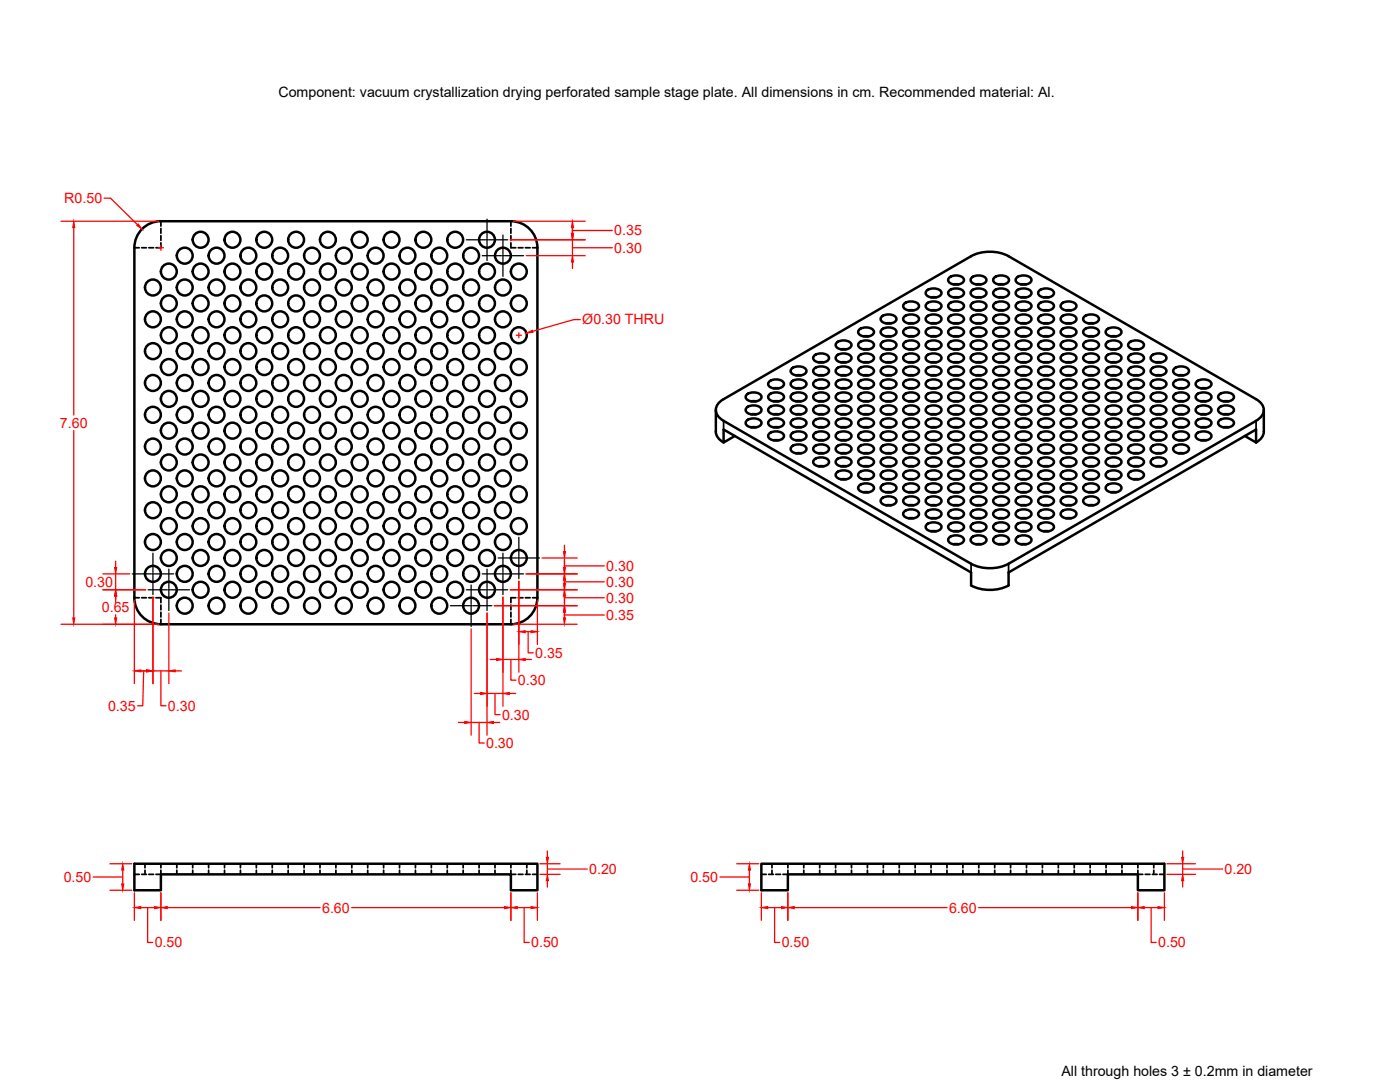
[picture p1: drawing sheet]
<svg xmlns="http://www.w3.org/2000/svg" width="279mm" height="216mm" viewBox="0 0 279 216" stroke-linecap="round" stroke-linejoin="round" font-family="sans-serif">
<defs><g id="words">
<g font-size="2.8">
<text x="55.6" y="19.3">Component: vacuum crystallization drying perforated sample stage plate. All dimensions in cm. Recommended material: Al.</text>
<text x="211.8" y="214.8">All through holes 3 ± 0.2mm in diameter</text>
</g>
<g font-size="2.8" fill="#f00">
<text x="12.8" y="40.5">R0.50</text>
<text x="122.6" y="47">0.35</text>
<text x="122.6" y="50.4">0.30</text>
<text x="116.2" y="64.7">Ø0.30 THRU</text>
<text x="12" y="85.4">7.60</text>
<text x="121" y="113.9">0.30</text>
<text x="17" y="117.1">0.30</text>
<text x="121" y="117.1">0.30</text>
<text x="20.3" y="122.1">0.65</text>
<text x="121" y="120.3">0.30</text>
<text x="121" y="123.7">0.35</text>
<text x="106.8" y="131.3">0.35</text>
<text x="103.4" y="136.7">0.30</text>
<text x="21.6" y="141.8">0.35</text>
<text x="33.5" y="141.8">0.30</text>
<text x="100.2" y="143.6">0.30</text>
<text x="97" y="149.3">0.30</text>
<text x="12.7" y="176">0.50</text>
<text x="117.6" y="174.4">0.20</text>
<text x="137.8" y="176">0.50</text>
<text x="244.4" y="174.4">0.20</text>
<text x="64.3" y="182.1">6.60</text>
<text x="189.4" y="182.1">6.60</text>
<text x="30.9" y="189.1">0.50</text>
<text x="106" y="189.1">0.50</text>
<text x="156" y="189.1">0.50</text>
<text x="231.1" y="189.1">0.50</text>
</g>
</g></defs>
<!-- layer: MD_Visible -->
<g fill="none" stroke="#000" stroke-width=".5">
<path d="M32.1 44.1a5.3 5.3 0 0 0-5.3 5.3v69.9M32.1 44.1h69.9M102 44.1a5.3 5.3 0 0 1 5.3 5.3v69.9M184.9 58.1a2.08 2.08 0 0 1 3 .2 1.37 1.37 0 0 1-1.8 1.1 1.22 1.22 0 0 1-1.4-1.1zM185.8 59.3h1M189.4 55.5a2.08 2.08 0 0 1 3 .2 1.37 1.37 0 0 1-1.8 1.1 1.22 1.22 0 0 1-1.4-1.1zM189.4 58.1a2.08 2.08 0 0 1 3 .2 1.37 1.37 0 0 1-1.8 1.1 1.22 1.22 0 0 1-1.4-1.1zM190.3 56.7h1M190.3 59.3h1M193.9 55.5a2.08 2.08 0 0 1 3 .2 1.37 1.37 0 0 1-1.9 1.1 1.22 1.22 0 0 1-1.3-1.1zM193.9 58.1a2.08 2.08 0 0 1 3 .2 1.37 1.37 0 0 1-1.9 1.1 1.22 1.22 0 0 1-1.3-1.1zM194.8 56.7h1"/>
<path d="M194.8 59.3h1M198.4 55.5a2.08 2.08 0 0 1 3 .2 1.37 1.37 0 0 1-1.9 1.1 1.22 1.22 0 0 1-1.3-1.1zM198.4 58.1a2.08 2.08 0 0 1 3 .2 1.37 1.37 0 0 1-1.9 1.1 1.22 1.22 0 0 1-1.3-1.1zM199.3 56.7h1M199.3 59.3h1M202.8 55.5a2.08 2.08 0 0 1 3 .2 1.37 1.37 0 0 1-1.8 1.1 1.22 1.22 0 0 1-1.3-1.1zM202.8 58.1a2.08 2.08 0 0 1 3 .2 1.37 1.37 0 0 1-1.8 1.1 1.22 1.22 0 0 1-1.3-1.1zM203.7 56.7h1.1M203.7 59.3h1.1M207.3 58.1a2.08 2.08 0 0 1 3 .2 1.37 1.37 0 0 1-1.8 1.1 1.22 1.22 0 0 1-1.3-1.1zM208.2 59.3h1.1M149 78.8a2.08 2.08 0 0 1 3 .3 1.37 1.37 0 0 1-1.8 1 1.22 1.22 0 0 1-1.4-1z"/>
<path d="M153.5 78.8a2.08 2.08 0 0 1 3 .3 1.37 1.37 0 0 1-1.9 1 1.22 1.22 0 0 1-1.3-1zM153.5 76.2a2.08 2.08 0 0 1 3 .3 1.37 1.37 0 0 1-1.9 1 1.22 1.22 0 0 1-1.3-1zM154.4 77.5h1M157.9 78.8a2.08 2.08 0 0 1 3 .3 1.37 1.37 0 0 1-1.8 1 1.22 1.22 0 0 1-1.3-1zM157.9 73.6a2.08 2.08 0 0 1 3 .3 1.37 1.37 0 0 1-1.8 1 1.22 1.22 0 0 1-1.3-1zM157.9 76.2a2.08 2.08 0 0 1 3 .3 1.37 1.37 0 0 1-1.8 1 1.22 1.22 0 0 1-1.3-1zM158.8 74.9h1.1M158.8 77.5h1.1M162.4 71a2.08 2.08 0 0 1 3 .3 1.37 1.37 0 0 1-1.8 1 1.22 1.22 0 0 1-1.3-1zM162.4 78.8a2.08 2.08 0 0 1 3 .3 1.37 1.37 0 0 1-1.8 1 1.22 1.22 0 0 1-1.3-1zM162.4 73.6a2.08 2.08 0 0 1 3 .3 1.37 1.37 0 0 1-1.8 1 1.22 1.22 0 0 1-1.3-1zM162.4 76.2a2.08 2.08 0 0 1 3 .3 1.37 1.37 0 0 1-1.8 1 1.22 1.22 0 0 1-1.3-1z"/>
<path d="M163.3 72.3h1.1M163.3 74.9h1.1M163.3 77.5h1.1M166.9 68.4a2.08 2.08 0 0 1 3 .3 1.37 1.37 0 0 1-1.8 1 1.22 1.22 0 0 1-1.3-1zM166.9 73.6a2.08 2.08 0 0 1 3 .3 1.37 1.37 0 0 1-1.8 1 1.22 1.22 0 0 1-1.3-1zM166.9 71a2.08 2.08 0 0 1 3 .3 1.37 1.37 0 0 1-1.8 1 1.22 1.22 0 0 1-1.3-1zM166.9 76.2a2.08 2.08 0 0 1 3 .3 1.37 1.37 0 0 1-1.8 1 1.22 1.22 0 0 1-1.3-1zM166.9 78.8a2.08 2.08 0 0 1 3 .3 1.37 1.37 0 0 1-1.8 1 1.22 1.22 0 0 1-1.3-1zM167.8 69.7h1.1M167.8 74.9h1.1M167.8 72.3h1.1M167.8 77.5h1.1"/>
<path d="M171.4 68.4a2.08 2.08 0 0 1 3 .3 1.37 1.37 0 0 1-1.8 1 1.22 1.22 0 0 1-1.3-1zM171.4 76.2a2.08 2.08 0 0 1 3 .3 1.37 1.37 0 0 1-1.8 1 1.22 1.22 0 0 1-1.3-1zM171.4 71a2.08 2.08 0 0 1 3 .3 1.37 1.37 0 0 1-1.8 1 1.22 1.22 0 0 1-1.3-1zM171.4 73.6a2.08 2.08 0 0 1 3 .3 1.37 1.37 0 0 1-1.8 1 1.22 1.22 0 0 1-1.3-1zM171.4 78.8a2.08 2.08 0 0 1 3 .3 1.37 1.37 0 0 1-1.8 1 1.22 1.22 0 0 1-1.3-1zM171.4 65.8a2.08 2.08 0 0 1 3 .3 1.37 1.37 0 0 1-1.8 1.1 1.22 1.22 0 0 1-1.3-1.1zM172.3 69.7h1.1M172.3 77.5h1.1M172.3 72.3h1.1M172.3 74.9h1.1M172.3 67.1h1.1M175.9 63.2a2.08 2.08 0 0 1 3 .3 1.37 1.37 0 0 1-1.8 1.1 1.22 1.22 0 0 1-1.3-1.1z"/>
<path d="M175.9 68.4a2.08 2.08 0 0 1 3 .3 1.37 1.37 0 0 1-1.8 1 1.22 1.22 0 0 1-1.3-1zM175.9 73.6a2.08 2.08 0 0 1 3 .3 1.37 1.37 0 0 1-1.8 1 1.22 1.22 0 0 1-1.3-1zM175.9 78.8a2.08 2.08 0 0 1 3 .3 1.37 1.37 0 0 1-1.8 1 1.22 1.22 0 0 1-1.3-1zM175.9 71a2.08 2.08 0 0 1 3 .3 1.37 1.37 0 0 1-1.8 1 1.22 1.22 0 0 1-1.3-1zM175.9 76.2a2.08 2.08 0 0 1 3 .3 1.37 1.37 0 0 1-1.8 1 1.22 1.22 0 0 1-1.3-1zM175.9 65.8a2.08 2.08 0 0 1 3 .3 1.37 1.37 0 0 1-1.8 1.1 1.22 1.22 0 0 1-1.3-1.1zM176.8 64.5h1.1M176.8 69.7h1.1M176.8 74.9h1.1M176.8 72.3h1.1M176.8 77.5h1.1M176.8 67.1h1.1"/>
<path d="M180.4 68.4a2.08 2.08 0 0 1 3 .3 1.37 1.37 0 0 1-1.8 1 1.22 1.22 0 0 1-1.3-1zM180.4 60.7a2.08 2.08 0 0 1 3 .2 1.37 1.37 0 0 1-1.8 1.1 1.22 1.22 0 0 1-1.3-1.1zM180.4 73.6a2.08 2.08 0 0 1 3 .3 1.37 1.37 0 0 1-1.8 1 1.22 1.22 0 0 1-1.3-1zM180.4 78.8a2.08 2.08 0 0 1 3 .3 1.37 1.37 0 0 1-1.8 1 1.22 1.22 0 0 1-1.3-1zM180.4 71a2.08 2.08 0 0 1 3 .3 1.37 1.37 0 0 1-1.8 1 1.22 1.22 0 0 1-1.3-1zM180.4 76.2a2.08 2.08 0 0 1 3 .3 1.37 1.37 0 0 1-1.8 1 1.22 1.22 0 0 1-1.3-1zM180.4 65.8a2.08 2.08 0 0 1 3 .3 1.37 1.37 0 0 1-1.8 1.1 1.22 1.22 0 0 1-1.3-1.1zM180.4 63.2a2.08 2.08 0 0 1 3 .3 1.37 1.37 0 0 1-1.8 1.1 1.22 1.22 0 0 1-1.3-1.1zM181.3 69.7h1.1M181.3 61.9h1.1M181.3 74.9h1.1M181.3 72.3h1.1"/>
<path d="M181.3 77.5h1.1M181.3 67.1h1.1M181.3 64.5h1.1M184.9 63.2a2.08 2.08 0 0 1 3 .3 1.37 1.37 0 0 1-1.8 1.1 1.22 1.22 0 0 1-1.4-1.1zM184.9 65.8a2.08 2.08 0 0 1 3 .3 1.37 1.37 0 0 1-1.8 1.1 1.22 1.22 0 0 1-1.4-1.1zM184.9 76.2a2.08 2.08 0 0 1 3 .3 1.37 1.37 0 0 1-1.8 1 1.22 1.22 0 0 1-1.4-1zM184.9 78.8a2.08 2.08 0 0 1 3 .3 1.37 1.37 0 0 1-1.8 1 1.22 1.22 0 0 1-1.4-1zM184.9 71a2.08 2.08 0 0 1 3 .3 1.37 1.37 0 0 1-1.8 1 1.22 1.22 0 0 1-1.4-1zM184.9 73.6a2.08 2.08 0 0 1 3 .3 1.37 1.37 0 0 1-1.8 1 1.22 1.22 0 0 1-1.4-1zM184.9 68.4a2.08 2.08 0 0 1 3 .3 1.37 1.37 0 0 1-1.8 1 1.22 1.22 0 0 1-1.4-1zM184.9 60.7a2.08 2.08 0 0 1 3 .2 1.37 1.37 0 0 1-1.8 1.1 1.22 1.22 0 0 1-1.4-1.1zM185.8 64.5h1"/>
<path d="M185.8 67.1h1M185.8 77.5h1M185.8 72.3h1M185.8 74.9h1M185.8 69.7h1M185.8 61.9h1M189.4 65.8a2.08 2.08 0 0 1 3 .3 1.37 1.37 0 0 1-1.8 1.1 1.22 1.22 0 0 1-1.4-1.1zM189.4 71a2.08 2.08 0 0 1 3 .3 1.37 1.37 0 0 1-1.8 1 1.22 1.22 0 0 1-1.4-1zM189.4 73.6a2.08 2.08 0 0 1 3 .3 1.37 1.37 0 0 1-1.8 1 1.22 1.22 0 0 1-1.4-1zM189.4 76.2a2.08 2.08 0 0 1 3 .3 1.37 1.37 0 0 1-1.8 1 1.22 1.22 0 0 1-1.4-1zM189.4 78.8a2.08 2.08 0 0 1 3 .3 1.37 1.37 0 0 1-1.8 1 1.22 1.22 0 0 1-1.4-1zM189.4 68.4a2.08 2.08 0 0 1 3 .3 1.37 1.37 0 0 1-1.8 1 1.22 1.22 0 0 1-1.4-1z"/>
<path d="M189.4 60.7a2.08 2.08 0 0 1 3 .2 1.37 1.37 0 0 1-1.8 1.1 1.22 1.22 0 0 1-1.4-1.1zM189.4 63.2a2.08 2.08 0 0 1 3 .3 1.37 1.37 0 0 1-1.8 1.1 1.22 1.22 0 0 1-1.4-1.1zM190.3 67.1h1M190.3 72.3h1M190.3 74.9h1M190.3 77.5h1M190.3 69.7h1M190.3 61.9h1M190.3 64.5h1M193.9 68.4a2.08 2.08 0 0 1 3 .3 1.37 1.37 0 0 1-1.9 1 1.22 1.22 0 0 1-1.3-1zM193.9 65.8a2.08 2.08 0 0 1 3 .3 1.37 1.37 0 0 1-1.9 1.1 1.22 1.22 0 0 1-1.3-1.1zM193.9 73.6a2.08 2.08 0 0 1 3 .3 1.37 1.37 0 0 1-1.9 1 1.22 1.22 0 0 1-1.3-1z"/>
<path d="M193.9 78.8a2.08 2.08 0 0 1 3 .3 1.37 1.37 0 0 1-1.9 1 1.22 1.22 0 0 1-1.3-1zM193.9 76.2a2.08 2.08 0 0 1 3 .3 1.37 1.37 0 0 1-1.9 1 1.22 1.22 0 0 1-1.3-1zM193.9 71a2.08 2.08 0 0 1 3 .3 1.37 1.37 0 0 1-1.9 1 1.22 1.22 0 0 1-1.3-1zM193.9 60.7a2.08 2.08 0 0 1 3 .2 1.37 1.37 0 0 1-1.9 1.1 1.22 1.22 0 0 1-1.3-1.1zM193.9 63.2a2.08 2.08 0 0 1 3 .3 1.37 1.37 0 0 1-1.9 1.1 1.22 1.22 0 0 1-1.3-1.1zM194.8 69.7h1M194.8 67.1h1M194.8 74.9h1M194.8 77.5h1M194.8 72.3h1M194.8 61.9h1M194.8 64.5h1"/>
<path d="M198.4 63.2a2.08 2.08 0 0 1 3 .3 1.37 1.37 0 0 1-1.9 1.1 1.22 1.22 0 0 1-1.3-1.1zM198.4 73.6a2.08 2.08 0 0 1 3 .3 1.37 1.37 0 0 1-1.9 1 1.22 1.22 0 0 1-1.3-1zM198.4 71a2.08 2.08 0 0 1 3 .3 1.37 1.37 0 0 1-1.9 1 1.22 1.22 0 0 1-1.3-1zM198.4 78.8a2.08 2.08 0 0 1 3 .3 1.37 1.37 0 0 1-1.9 1 1.22 1.22 0 0 1-1.3-1zM198.4 76.2a2.08 2.08 0 0 1 3 .3 1.37 1.37 0 0 1-1.9 1 1.22 1.22 0 0 1-1.3-1zM198.4 68.4a2.08 2.08 0 0 1 3 .3 1.37 1.37 0 0 1-1.9 1 1.22 1.22 0 0 1-1.3-1zM198.4 60.7a2.08 2.08 0 0 1 3 .2 1.37 1.37 0 0 1-1.9 1.1 1.22 1.22 0 0 1-1.3-1.1zM198.4 65.8a2.08 2.08 0 0 1 3 .3 1.37 1.37 0 0 1-1.9 1.1 1.22 1.22 0 0 1-1.3-1.1zM199.3 64.5h1M199.3 74.9h1M199.3 72.3h1M199.3 77.5h1"/>
<path d="M199.3 69.7h1M199.3 61.9h1M199.3 67.1h1M202.8 68.4a2.08 2.08 0 0 1 3 .3 1.37 1.37 0 0 1-1.8 1 1.22 1.22 0 0 1-1.3-1zM202.8 65.8a2.08 2.08 0 0 1 3 .3 1.37 1.37 0 0 1-1.8 1.1 1.22 1.22 0 0 1-1.3-1.1zM202.8 76.2a2.08 2.08 0 0 1 3 .3 1.37 1.37 0 0 1-1.8 1 1.22 1.22 0 0 1-1.3-1zM202.8 71a2.08 2.08 0 0 1 3 .3 1.37 1.37 0 0 1-1.8 1 1.22 1.22 0 0 1-1.3-1zM202.8 78.8a2.08 2.08 0 0 1 3 .3 1.37 1.37 0 0 1-1.8 1 1.22 1.22 0 0 1-1.3-1zM202.8 73.6a2.08 2.08 0 0 1 3 .3 1.37 1.37 0 0 1-1.8 1 1.22 1.22 0 0 1-1.3-1zM202.8 60.7a2.08 2.08 0 0 1 3 .2 1.37 1.37 0 0 1-1.8 1.1 1.22 1.22 0 0 1-1.3-1.1zM202.8 63.2a2.08 2.08 0 0 1 3 .3 1.37 1.37 0 0 1-1.8 1.1 1.22 1.22 0 0 1-1.3-1.1zM203.7 69.7h1.1"/>
<path d="M203.7 67.1h1.1M203.7 77.5h1.1M203.7 72.3h1.1M203.7 74.9h1.1M203.7 61.9h1.1M203.7 64.5h1.1M207.3 60.7a2.08 2.08 0 0 1 3 .2 1.37 1.37 0 0 1-1.8 1.1 1.22 1.22 0 0 1-1.3-1.1zM207.3 68.4a2.08 2.08 0 0 1 3 .3 1.37 1.37 0 0 1-1.8 1 1.22 1.22 0 0 1-1.3-1zM207.3 73.6a2.08 2.08 0 0 1 3 .3 1.37 1.37 0 0 1-1.8 1 1.22 1.22 0 0 1-1.3-1zM207.3 71a2.08 2.08 0 0 1 3 .3 1.37 1.37 0 0 1-1.8 1 1.22 1.22 0 0 1-1.3-1zM207.3 76.2a2.08 2.08 0 0 1 3 .3 1.37 1.37 0 0 1-1.8 1 1.22 1.22 0 0 1-1.3-1zM207.3 78.8a2.08 2.08 0 0 1 3 .3 1.37 1.37 0 0 1-1.8 1 1.22 1.22 0 0 1-1.3-1z"/>
<path d="M207.3 63.2a2.08 2.08 0 0 1 3 .3 1.37 1.37 0 0 1-1.8 1.1 1.22 1.22 0 0 1-1.3-1.1zM207.3 65.8a2.08 2.08 0 0 1 3 .3 1.37 1.37 0 0 1-1.8 1.1 1.22 1.22 0 0 1-1.3-1.1zM208.2 61.9h1.1M208.2 69.7h1.1M208.2 74.9h1.1M208.2 72.3h1.1M208.2 77.5h1.1M208.2 64.5h1.1M208.2 67.1h1.1M211.8 63.2a2.08 2.08 0 0 1 3 .3 1.37 1.37 0 0 1-1.8 1.1 1.22 1.22 0 0 1-1.3-1.1zM211.8 71a2.08 2.08 0 0 1 3 .3 1.37 1.37 0 0 1-1.8 1 1.22 1.22 0 0 1-1.3-1zM211.8 73.6a2.08 2.08 0 0 1 3 .3 1.37 1.37 0 0 1-1.8 1 1.22 1.22 0 0 1-1.3-1z"/>
<path d="M211.8 78.8a2.08 2.08 0 0 1 3 .3 1.37 1.37 0 0 1-1.8 1 1.22 1.22 0 0 1-1.3-1zM211.8 76.2a2.08 2.08 0 0 1 3 .3 1.37 1.37 0 0 1-1.8 1 1.22 1.22 0 0 1-1.3-1zM211.8 68.4a2.08 2.08 0 0 1 3 .3 1.37 1.37 0 0 1-1.8 1 1.22 1.22 0 0 1-1.3-1zM211.8 60.7a2.08 2.08 0 0 1 3 .2 1.37 1.37 0 0 1-1.8 1.1 1.22 1.22 0 0 1-1.3-1.1zM211.8 65.8a2.08 2.08 0 0 1 3 .3 1.37 1.37 0 0 1-1.8 1.1 1.22 1.22 0 0 1-1.3-1.1zM212.7 64.5h1.1M212.7 72.3h1.1M212.7 74.9h1.1M212.7 77.5h1.1M212.7 69.7h1.1M212.7 61.9h1.1M212.7 67.1h1.1"/>
<path d="M216.3 63.2a2.08 2.08 0 0 1 3 .3 1.37 1.37 0 0 1-1.8 1.1 1.22 1.22 0 0 1-1.3-1.1zM216.3 65.8a2.08 2.08 0 0 1 3 .3 1.37 1.37 0 0 1-1.8 1.1 1.22 1.22 0 0 1-1.3-1.1zM216.3 68.4a2.08 2.08 0 0 1 3 .3 1.37 1.37 0 0 1-1.8 1 1.22 1.22 0 0 1-1.3-1zM216.3 73.6a2.08 2.08 0 0 1 3 .3 1.37 1.37 0 0 1-1.8 1 1.22 1.22 0 0 1-1.3-1zM216.3 78.8a2.08 2.08 0 0 1 3 .3 1.37 1.37 0 0 1-1.8 1 1.22 1.22 0 0 1-1.3-1zM216.3 71a2.08 2.08 0 0 1 3 .3 1.37 1.37 0 0 1-1.8 1 1.22 1.22 0 0 1-1.3-1zM216.3 76.2a2.08 2.08 0 0 1 3 .3 1.37 1.37 0 0 1-1.8 1 1.22 1.22 0 0 1-1.3-1zM217.2 64.5h1.1M217.2 67.1h1.1M217.2 69.7h1.1M217.2 74.9h1.1M217.2 72.3h1.1"/>
<path d="M217.2 77.5h1.1M220.8 76.2a2.08 2.08 0 0 1 3 .3 1.37 1.37 0 0 1-1.8 1 1.22 1.22 0 0 1-1.3-1zM220.8 73.6a2.08 2.08 0 0 1 3 .3 1.37 1.37 0 0 1-1.8 1 1.22 1.22 0 0 1-1.3-1zM220.8 71a2.08 2.08 0 0 1 3 .3 1.37 1.37 0 0 1-1.8 1 1.22 1.22 0 0 1-1.3-1zM220.8 78.8a2.08 2.08 0 0 1 3 .3 1.37 1.37 0 0 1-1.8 1 1.22 1.22 0 0 1-1.3-1zM220.8 68.4a2.08 2.08 0 0 1 3 .3 1.37 1.37 0 0 1-1.8 1 1.22 1.22 0 0 1-1.3-1zM220.8 65.8a2.08 2.08 0 0 1 3 .3 1.37 1.37 0 0 1-1.8 1.1 1.22 1.22 0 0 1-1.3-1.1zM221.7 77.5h1.1M221.7 74.9h1.1M221.7 72.3h1.1M221.7 69.7h1.1M221.7 67.1h1.1"/>
<path d="M225.3 68.4a2.08 2.08 0 0 1 3 .3 1.37 1.37 0 0 1-1.8 1 1.22 1.22 0 0 1-1.4-1zM225.3 78.8a2.08 2.08 0 0 1 3 .3 1.37 1.37 0 0 1-1.8 1 1.22 1.22 0 0 1-1.4-1zM225.3 71a2.08 2.08 0 0 1 3 .3 1.37 1.37 0 0 1-1.8 1 1.22 1.22 0 0 1-1.4-1zM225.3 73.6a2.08 2.08 0 0 1 3 .3 1.37 1.37 0 0 1-1.8 1 1.22 1.22 0 0 1-1.4-1zM225.3 76.2a2.08 2.08 0 0 1 3 .3 1.37 1.37 0 0 1-1.8 1 1.22 1.22 0 0 1-1.4-1zM226.2 69.7h1.1M226.2 72.3h1.1M226.2 74.9h1.1M226.2 77.5h1.1M229.8 76.2a2.08 2.08 0 0 1 3 .3 1.37 1.37 0 0 1-1.8 1 1.22 1.22 0 0 1-1.4-1zM229.8 73.6a2.08 2.08 0 0 1 3 .3 1.37 1.37 0 0 1-1.8 1 1.22 1.22 0 0 1-1.4-1zM229.8 78.8a2.08 2.08 0 0 1 3 .3 1.37 1.37 0 0 1-1.8 1 1.22 1.22 0 0 1-1.4-1z"/>
<path d="M229.8 71a2.08 2.08 0 0 1 3 .3 1.37 1.37 0 0 1-1.8 1 1.22 1.22 0 0 1-1.4-1zM230.7 77.5h1M230.7 74.9h1M230.7 72.3h1M234.3 78.8a2.08 2.08 0 0 1 3 .3 1.37 1.37 0 0 1-1.8 1 1.22 1.22 0 0 1-1.4-1zM234.3 73.6a2.08 2.08 0 0 1 3 .3 1.37 1.37 0 0 1-1.8 1 1.22 1.22 0 0 1-1.4-1zM234.3 76.2a2.08 2.08 0 0 1 3 .3 1.37 1.37 0 0 1-1.8 1 1.22 1.22 0 0 1-1.4-1zM235.2 74.9h1M235.2 77.5h1M238.8 76.2a2.08 2.08 0 0 1 3 .3 1.37 1.37 0 0 1-1.8 1 1.22 1.22 0 0 1-1.4-1zM238.8 78.8a2.08 2.08 0 0 1 3 .3 1.37 1.37 0 0 1-1.8 1 1.22 1.22 0 0 1-1.4-1zM239.7 77.5h1"/>
<path d="M243.3 78.8a2.08 2.08 0 0 1 3 .3 1.37 1.37 0 0 1-1.9 1 1.22 1.22 0 0 1-1.3-1zM142.9 81.8v4.3a2.64 2.64 0 0 0 1.5 2.2M143.7 80.1l50.1-29a8.3 8.3 0 0 1 7.5 0l49.4 28.5a2.29 2.29 0 0 1 1.5 2.2 2.29 2.29 0 0 1-1.5 2.2l-49.4 28.5a8.3 8.3 0 0 1-7.5 0l-49.4-28.5a2.22 2.22 0 0 1-.7-3.9zM146.7 87l-2.3 1.3v-2.6l49.4 28.5v2.6a8.3 8.3 0 0 0 7.5 0v-2.6l49.4-28.5v2.6M149 81.4a2.08 2.08 0 0 1 3 .3 1.37 1.37 0 0 1-1.8 1 1.22 1.22 0 0 1-1.4-1zM149 84a2.08 2.08 0 0 1 3 .3 1.37 1.37 0 0 1-1.8 1 1.22 1.22 0 0 1-1.4-1zM149.9 82.7h1M149.9 80.1h1M149.9 85.3h1M153.5 86.6a2.08 2.08 0 0 1 3 .2 1.37 1.37 0 0 1-1.9 1.1 1.22 1.22 0 0 1-1.3-1.1zM153.5 84a2.08 2.08 0 0 1 3 .3 1.37 1.37 0 0 1-1.9 1 1.22 1.22 0 0 1-1.3-1zM153.5 81.4a2.08 2.08 0 0 1 3 .3 1.37 1.37 0 0 1-1.9 1 1.22 1.22 0 0 1-1.3-1z"/>
<path d="M154.4 87.9h1M154.4 85.3h1M154.4 80.1h1M154.4 82.7h1M157.9 89.2a2.08 2.08 0 0 1 3 .2 1.37 1.37 0 0 1-1.8 1.1 1.22 1.22 0 0 1-1.3-1.1zM157.9 84a2.08 2.08 0 0 1 3 .3 1.37 1.37 0 0 1-1.8 1 1.22 1.22 0 0 1-1.3-1zM157.9 81.4a2.08 2.08 0 0 1 3 .3 1.37 1.37 0 0 1-1.8 1 1.22 1.22 0 0 1-1.3-1zM157.9 86.6a2.08 2.08 0 0 1 3 .2 1.37 1.37 0 0 1-1.8 1.1 1.22 1.22 0 0 1-1.3-1.1zM158.8 90.5h1.1M158.8 80.1h1.1M158.8 85.3h1.1M158.8 82.7h1.1"/>
<path d="M158.8 87.9h1.1M162.4 84a2.08 2.08 0 0 1 3 .3 1.37 1.37 0 0 1-1.8 1 1.22 1.22 0 0 1-1.3-1zM162.4 86.6a2.08 2.08 0 0 1 3 .2 1.37 1.37 0 0 1-1.8 1.1 1.22 1.22 0 0 1-1.3-1.1zM162.4 89.2a2.08 2.08 0 0 1 3 .2 1.37 1.37 0 0 1-1.8 1.1 1.22 1.22 0 0 1-1.3-1.1zM162.4 91.8a2.08 2.08 0 0 1 3 .2 1.37 1.37 0 0 1-1.8 1.1 1.22 1.22 0 0 1-1.3-1.1zM162.4 81.4a2.08 2.08 0 0 1 3 .3 1.37 1.37 0 0 1-1.8 1 1.22 1.22 0 0 1-1.3-1zM163.3 85.3h1.1M163.3 87.9h1.1M163.3 90.5h1.1M163.3 80.1h1.1M163.3 93h1.1M163.3 82.7h1.1"/>
<path d="M166.9 84a2.08 2.08 0 0 1 3 .3 1.37 1.37 0 0 1-1.8 1 1.22 1.22 0 0 1-1.3-1zM166.9 81.4a2.08 2.08 0 0 1 3 .3 1.37 1.37 0 0 1-1.8 1 1.22 1.22 0 0 1-1.3-1zM166.9 91.8a2.08 2.08 0 0 1 3 .2 1.37 1.37 0 0 1-1.8 1.1 1.22 1.22 0 0 1-1.3-1.1zM166.9 86.6a2.08 2.08 0 0 1 3 .2 1.37 1.37 0 0 1-1.8 1.1 1.22 1.22 0 0 1-1.3-1.1zM166.9 89.2a2.08 2.08 0 0 1 3 .2 1.37 1.37 0 0 1-1.8 1.1 1.22 1.22 0 0 1-1.3-1.1zM166.9 94.4a2.08 2.08 0 0 1 3 .2 1.37 1.37 0 0 1-1.8 1.1 1.22 1.22 0 0 1-1.3-1.1zM167.8 85.3h1.1M167.8 82.7h1.1M167.8 80.1h1.1M167.8 93h1.1M167.8 87.9h1.1M167.8 90.5h1.1"/>
<path d="M167.8 95.6h1.1M171.4 97a2.08 2.08 0 0 1 3 .2 1.37 1.37 0 0 1-1.8 1.1 1.22 1.22 0 0 1-1.3-1.1zM171.4 81.4a2.08 2.08 0 0 1 3 .3 1.37 1.37 0 0 1-1.8 1 1.22 1.22 0 0 1-1.3-1zM171.4 89.2a2.08 2.08 0 0 1 3 .2 1.37 1.37 0 0 1-1.8 1.1 1.22 1.22 0 0 1-1.3-1.1zM171.4 91.8a2.08 2.08 0 0 1 3 .2 1.37 1.37 0 0 1-1.8 1.1 1.22 1.22 0 0 1-1.3-1.1zM171.4 86.6a2.08 2.08 0 0 1 3 .2 1.37 1.37 0 0 1-1.8 1.1 1.22 1.22 0 0 1-1.3-1.1zM171.4 84a2.08 2.08 0 0 1 3 .3 1.37 1.37 0 0 1-1.8 1 1.22 1.22 0 0 1-1.3-1zM171.4 94.4a2.08 2.08 0 0 1 3 .2 1.37 1.37 0 0 1-1.8 1.1 1.22 1.22 0 0 1-1.3-1.1zM172.3 98.2h1.1M172.3 82.7h1.1M172.3 90.5h1.1M172.3 93h1.1"/>
<path d="M172.3 87.9h1.1M172.3 85.3h1.1M172.3 80.1h1.1M172.3 95.6h1.1M175.9 99.5a2.08 2.08 0 0 1 3 .3 1.37 1.37 0 0 1-1.8 1.1 1.22 1.22 0 0 1-1.3-1.1zM175.9 89.2a2.08 2.08 0 0 1 3 .2 1.37 1.37 0 0 1-1.8 1.1 1.22 1.22 0 0 1-1.3-1.1zM175.9 84a2.08 2.08 0 0 1 3 .3 1.37 1.37 0 0 1-1.8 1 1.22 1.22 0 0 1-1.3-1zM175.9 97a2.08 2.08 0 0 1 3 .2 1.37 1.37 0 0 1-1.8 1.1 1.22 1.22 0 0 1-1.3-1.1zM175.9 91.8a2.08 2.08 0 0 1 3 .2 1.37 1.37 0 0 1-1.8 1.1 1.22 1.22 0 0 1-1.3-1.1zM175.9 94.4a2.08 2.08 0 0 1 3 .2 1.37 1.37 0 0 1-1.8 1.1 1.22 1.22 0 0 1-1.3-1.1zM175.9 86.6a2.08 2.08 0 0 1 3 .2 1.37 1.37 0 0 1-1.8 1.1 1.22 1.22 0 0 1-1.3-1.1zM175.9 81.4a2.08 2.08 0 0 1 3 .3 1.37 1.37 0 0 1-1.8 1 1.22 1.22 0 0 1-1.3-1z"/>
<path d="M176.8 90.5h1.1M176.8 85.3h1.1M176.8 98.2h1.1M176.8 93h1.1M176.8 95.6h1.1M176.8 87.9h1.1M176.8 80.1h1.1M176.8 82.7h1.1M180.4 89.2a2.08 2.08 0 0 1 3 .2 1.37 1.37 0 0 1-1.8 1.1 1.22 1.22 0 0 1-1.3-1.1zM180.4 94.4a2.08 2.08 0 0 1 3 .2 1.37 1.37 0 0 1-1.8 1.1 1.22 1.22 0 0 1-1.3-1.1zM180.4 84a2.08 2.08 0 0 1 3 .3 1.37 1.37 0 0 1-1.8 1 1.22 1.22 0 0 1-1.3-1zM180.4 99.5a2.08 2.08 0 0 1 3 .3 1.37 1.37 0 0 1-1.8 1.1 1.22 1.22 0 0 1-1.3-1.1z"/>
<path d="M180.4 97a2.08 2.08 0 0 1 3 .2 1.37 1.37 0 0 1-1.8 1.1 1.22 1.22 0 0 1-1.3-1.1zM180.4 86.6a2.08 2.08 0 0 1 3 .2 1.37 1.37 0 0 1-1.8 1.1 1.22 1.22 0 0 1-1.3-1.1zM180.4 81.4a2.08 2.08 0 0 1 3 .3 1.37 1.37 0 0 1-1.8 1 1.22 1.22 0 0 1-1.3-1zM180.4 91.8a2.08 2.08 0 0 1 3 .2 1.37 1.37 0 0 1-1.8 1.1 1.22 1.22 0 0 1-1.3-1.1zM181.3 90.5h1.1M181.3 95.6h1.1M181.3 85.3h1.1M181.3 98.2h1.1M181.3 80.1h1.1M181.3 87.9h1.1M181.3 82.7h1.1M181.3 93h1.1"/>
<path d="M184.9 97a2.08 2.08 0 0 1 3 .2 1.37 1.37 0 0 1-1.8 1.1 1.22 1.22 0 0 1-1.4-1.1zM184.9 86.6a2.08 2.08 0 0 1 3 .2 1.37 1.37 0 0 1-1.8 1.1 1.22 1.22 0 0 1-1.4-1.1zM184.9 99.5a2.08 2.08 0 0 1 3 .3 1.37 1.37 0 0 1-1.8 1.1 1.22 1.22 0 0 1-1.4-1.1zM184.9 91.8a2.08 2.08 0 0 1 3 .2 1.37 1.37 0 0 1-1.8 1.1 1.22 1.22 0 0 1-1.4-1.1zM184.9 81.4a2.08 2.08 0 0 1 3 .3 1.37 1.37 0 0 1-1.8 1 1.22 1.22 0 0 1-1.4-1zM184.9 84a2.08 2.08 0 0 1 3 .3 1.37 1.37 0 0 1-1.8 1 1.22 1.22 0 0 1-1.4-1zM184.9 89.2a2.08 2.08 0 0 1 3 .2 1.37 1.37 0 0 1-1.8 1.1 1.22 1.22 0 0 1-1.4-1.1zM184.9 94.4a2.08 2.08 0 0 1 3 .2 1.37 1.37 0 0 1-1.8 1.1 1.22 1.22 0 0 1-1.4-1.1zM185.8 98.2h1M185.8 87.9h1M185.8 80.1h1M185.8 93h1"/>
<path d="M185.8 82.7h1M185.8 85.3h1M185.8 90.5h1M185.8 95.6h1M189.4 97a2.08 2.08 0 0 1 3 .2 1.37 1.37 0 0 1-1.8 1.1 1.22 1.22 0 0 1-1.4-1.1zM189.4 86.6a2.08 2.08 0 0 1 3 .2 1.37 1.37 0 0 1-1.8 1.1 1.22 1.22 0 0 1-1.4-1.1zM189.4 91.8a2.08 2.08 0 0 1 3 .2 1.37 1.37 0 0 1-1.8 1.1 1.22 1.22 0 0 1-1.4-1.1zM189.4 84a2.08 2.08 0 0 1 3 .3 1.37 1.37 0 0 1-1.8 1 1.22 1.22 0 0 1-1.4-1zM189.4 99.5a2.08 2.08 0 0 1 3 .3 1.37 1.37 0 0 1-1.8 1.1 1.22 1.22 0 0 1-1.4-1.1zM189.4 94.4a2.08 2.08 0 0 1 3 .2 1.37 1.37 0 0 1-1.8 1.1 1.22 1.22 0 0 1-1.4-1.1zM189.4 89.2a2.08 2.08 0 0 1 3 .2 1.37 1.37 0 0 1-1.8 1.1 1.22 1.22 0 0 1-1.4-1.1zM189.4 81.4a2.08 2.08 0 0 1 3 .3 1.37 1.37 0 0 1-1.8 1 1.22 1.22 0 0 1-1.4-1z"/>
<path d="M190.3 98.2h1M190.3 87.9h1M190.3 93h1M190.3 85.3h1M190.3 95.6h1M190.3 90.5h1M190.3 82.7h1M190.3 80.1h1M193.9 94.4a2.08 2.08 0 0 1 3 .2 1.37 1.37 0 0 1-1.9 1.1 1.22 1.22 0 0 1-1.3-1.1zM193.9 86.6a2.08 2.08 0 0 1 3 .2 1.37 1.37 0 0 1-1.9 1.1 1.22 1.22 0 0 1-1.3-1.1zM193.9 89.2a2.08 2.08 0 0 1 3 .2 1.37 1.37 0 0 1-1.9 1.1 1.22 1.22 0 0 1-1.3-1.1zM193.9 99.5a2.08 2.08 0 0 1 3 .3 1.37 1.37 0 0 1-1.9 1.1 1.22 1.22 0 0 1-1.3-1.1z"/>
<path d="M193.9 84a2.08 2.08 0 0 1 3 .3 1.37 1.37 0 0 1-1.9 1 1.22 1.22 0 0 1-1.3-1zM193.9 81.4a2.08 2.08 0 0 1 3 .3 1.37 1.37 0 0 1-1.9 1 1.22 1.22 0 0 1-1.3-1zM193.9 91.8a2.08 2.08 0 0 1 3 .2 1.37 1.37 0 0 1-1.9 1.1 1.22 1.22 0 0 1-1.3-1.1zM193.9 97a2.08 2.08 0 0 1 3 .2 1.37 1.37 0 0 1-1.9 1.1 1.22 1.22 0 0 1-1.3-1.1zM194.8 95.6h1M194.8 87.9h1M194.8 80.1h1M194.8 90.5h1M194.8 85.3h1M194.8 82.7h1M194.8 93h1M194.8 98.2h1"/>
<path d="M198.4 99.5a2.08 2.08 0 0 1 3 .3 1.37 1.37 0 0 1-1.9 1.1 1.22 1.22 0 0 1-1.3-1.1zM198.4 89.2a2.08 2.08 0 0 1 3 .2 1.37 1.37 0 0 1-1.9 1.1 1.22 1.22 0 0 1-1.3-1.1zM198.4 94.4a2.08 2.08 0 0 1 3 .2 1.37 1.37 0 0 1-1.9 1.1 1.22 1.22 0 0 1-1.3-1.1zM198.4 97a2.08 2.08 0 0 1 3 .2 1.37 1.37 0 0 1-1.9 1.1 1.22 1.22 0 0 1-1.3-1.1zM198.4 91.8a2.08 2.08 0 0 1 3 .2 1.37 1.37 0 0 1-1.9 1.1 1.22 1.22 0 0 1-1.3-1.1zM198.4 84a2.08 2.08 0 0 1 3 .3 1.37 1.37 0 0 1-1.9 1 1.22 1.22 0 0 1-1.3-1zM198.4 86.6a2.08 2.08 0 0 1 3 .2 1.37 1.37 0 0 1-1.9 1.1 1.22 1.22 0 0 1-1.3-1.1zM198.4 81.4a2.08 2.08 0 0 1 3 .3 1.37 1.37 0 0 1-1.9 1 1.22 1.22 0 0 1-1.3-1zM199.3 90.5h1M199.3 95.6h1M199.3 98.2h1M199.3 93h1"/>
<path d="M199.3 85.3h1M199.3 80.1h1M199.3 87.9h1M199.3 82.7h1M202.8 86.6a2.08 2.08 0 0 1 3 .2 1.37 1.37 0 0 1-1.8 1.1 1.22 1.22 0 0 1-1.3-1.1zM202.8 84a2.08 2.08 0 0 1 3 .3 1.37 1.37 0 0 1-1.8 1 1.22 1.22 0 0 1-1.3-1zM202.8 89.2a2.08 2.08 0 0 1 3 .2 1.37 1.37 0 0 1-1.8 1.1 1.22 1.22 0 0 1-1.3-1.1zM202.8 97a2.08 2.08 0 0 1 3 .2 1.37 1.37 0 0 1-1.8 1.1 1.22 1.22 0 0 1-1.3-1.1zM202.8 81.4a2.08 2.08 0 0 1 3 .3 1.37 1.37 0 0 1-1.8 1 1.22 1.22 0 0 1-1.3-1zM202.8 99.5a2.08 2.08 0 0 1 3 .3 1.37 1.37 0 0 1-1.8 1.1 1.22 1.22 0 0 1-1.3-1.1zM202.8 91.8a2.08 2.08 0 0 1 3 .2 1.37 1.37 0 0 1-1.8 1.1 1.22 1.22 0 0 1-1.3-1.1zM202.8 94.4a2.08 2.08 0 0 1 3 .2 1.37 1.37 0 0 1-1.8 1.1 1.22 1.22 0 0 1-1.3-1.1z"/>
<path d="M203.7 87.9h1.1M203.7 85.3h1.1M203.7 80.1h1.1M203.7 90.5h1.1M203.7 98.2h1.1M203.7 82.7h1.1M203.7 93h1.1M203.7 95.6h1.1M207.3 81.4a2.08 2.08 0 0 1 3 .3 1.37 1.37 0 0 1-1.8 1 1.22 1.22 0 0 1-1.3-1zM207.3 91.8a2.08 2.08 0 0 1 3 .2 1.37 1.37 0 0 1-1.8 1.1 1.22 1.22 0 0 1-1.3-1.1zM207.3 97a2.08 2.08 0 0 1 3 .2 1.37 1.37 0 0 1-1.8 1.1 1.22 1.22 0 0 1-1.3-1.1zM207.3 89.2a2.08 2.08 0 0 1 3 .2 1.37 1.37 0 0 1-1.8 1.1 1.22 1.22 0 0 1-1.3-1.1z"/>
<path d="M207.3 84a2.08 2.08 0 0 1 3 .3 1.37 1.37 0 0 1-1.8 1 1.22 1.22 0 0 1-1.3-1zM207.3 94.4a2.08 2.08 0 0 1 3 .2 1.37 1.37 0 0 1-1.8 1.1 1.22 1.22 0 0 1-1.3-1.1zM207.3 86.6a2.08 2.08 0 0 1 3 .2 1.37 1.37 0 0 1-1.8 1.1 1.22 1.22 0 0 1-1.3-1.1zM207.3 99.5a2.08 2.08 0 0 1 3 .3 1.37 1.37 0 0 1-1.8 1.1 1.22 1.22 0 0 1-1.3-1.1zM208.2 82.7h1.1M208.2 80.1h1.1M208.2 93h1.1M208.2 98.2h1.1M208.2 90.5h1.1M208.2 85.3h1.1M208.2 95.6h1.1M208.2 87.9h1.1"/>
<path d="M211.8 97a2.08 2.08 0 0 1 3 .2 1.37 1.37 0 0 1-1.8 1.1 1.22 1.22 0 0 1-1.3-1.1zM211.8 91.8a2.08 2.08 0 0 1 3 .2 1.37 1.37 0 0 1-1.8 1.1 1.22 1.22 0 0 1-1.3-1.1zM211.8 89.2a2.08 2.08 0 0 1 3 .2 1.37 1.37 0 0 1-1.8 1.1 1.22 1.22 0 0 1-1.3-1.1zM211.8 84a2.08 2.08 0 0 1 3 .3 1.37 1.37 0 0 1-1.8 1 1.22 1.22 0 0 1-1.3-1zM211.8 94.4a2.08 2.08 0 0 1 3 .2 1.37 1.37 0 0 1-1.8 1.1 1.22 1.22 0 0 1-1.3-1.1zM211.8 99.5a2.08 2.08 0 0 1 3 .3 1.37 1.37 0 0 1-1.8 1.1 1.22 1.22 0 0 1-1.3-1.1zM211.8 86.6a2.08 2.08 0 0 1 3 .2 1.37 1.37 0 0 1-1.8 1.1 1.22 1.22 0 0 1-1.3-1.1zM211.8 81.4a2.08 2.08 0 0 1 3 .3 1.37 1.37 0 0 1-1.8 1 1.22 1.22 0 0 1-1.3-1zM212.7 98.2h1.1M212.7 93h1.1M212.7 90.5h1.1M212.7 85.3h1.1"/>
<path d="M212.7 95.6h1.1M212.7 80.1h1.1M212.7 87.9h1.1M212.7 82.7h1.1M216.3 91.8a2.08 2.08 0 0 1 3 .2 1.37 1.37 0 0 1-1.8 1.1 1.22 1.22 0 0 1-1.3-1.1zM216.3 89.2a2.08 2.08 0 0 1 3 .2 1.37 1.37 0 0 1-1.8 1.1 1.22 1.22 0 0 1-1.3-1.1zM216.3 84a2.08 2.08 0 0 1 3 .3 1.37 1.37 0 0 1-1.8 1 1.22 1.22 0 0 1-1.3-1zM216.3 94.4a2.08 2.08 0 0 1 3 .2 1.37 1.37 0 0 1-1.8 1.1 1.22 1.22 0 0 1-1.3-1.1zM216.3 86.6a2.08 2.08 0 0 1 3 .2 1.37 1.37 0 0 1-1.8 1.1 1.22 1.22 0 0 1-1.3-1.1zM216.3 81.4a2.08 2.08 0 0 1 3 .3 1.37 1.37 0 0 1-1.8 1 1.22 1.22 0 0 1-1.3-1zM216.3 97a2.08 2.08 0 0 1 3 .2 1.37 1.37 0 0 1-1.8 1.1 1.22 1.22 0 0 1-1.3-1.1zM216.3 99.5a2.08 2.08 0 0 1 3 .3 1.37 1.37 0 0 1-1.8 1.1 1.22 1.22 0 0 1-1.3-1.1z"/>
<path d="M217.2 93h1.1M217.2 90.5h1.1M217.2 85.3h1.1M217.2 80.1h1.1M217.2 95.6h1.1M217.2 87.9h1.1M217.2 82.7h1.1M217.2 98.2h1.1M220.8 81.4a2.08 2.08 0 0 1 3 .3 1.37 1.37 0 0 1-1.8 1 1.22 1.22 0 0 1-1.3-1zM220.8 94.4a2.08 2.08 0 0 1 3 .2 1.37 1.37 0 0 1-1.8 1.1 1.22 1.22 0 0 1-1.3-1.1zM220.8 91.8a2.08 2.08 0 0 1 3 .2 1.37 1.37 0 0 1-1.8 1.1 1.22 1.22 0 0 1-1.3-1.1zM220.8 97a2.08 2.08 0 0 1 3 .2 1.37 1.37 0 0 1-1.8 1.1 1.22 1.22 0 0 1-1.3-1.1z"/>
<path d="M220.8 89.2a2.08 2.08 0 0 1 3 .2 1.37 1.37 0 0 1-1.8 1.1 1.22 1.22 0 0 1-1.3-1.1zM220.8 86.6a2.08 2.08 0 0 1 3 .2 1.37 1.37 0 0 1-1.8 1.1 1.22 1.22 0 0 1-1.3-1.1zM220.8 84a2.08 2.08 0 0 1 3 .3 1.37 1.37 0 0 1-1.8 1 1.22 1.22 0 0 1-1.3-1zM221.7 82.7h1.1M221.7 95.6h1.1M221.7 93h1.1M221.7 98.2h1.1M221.7 90.5h1.1M221.7 87.9h1.1M221.7 80.1h1.1M221.7 85.3h1.1M225.3 89.2a2.08 2.08 0 0 1 3 .2 1.37 1.37 0 0 1-1.8 1.1 1.22 1.22 0 0 1-1.4-1.1z"/>
<path d="M225.3 84a2.08 2.08 0 0 1 3 .3 1.37 1.37 0 0 1-1.8 1 1.22 1.22 0 0 1-1.4-1zM225.3 91.8a2.08 2.08 0 0 1 3 .2 1.37 1.37 0 0 1-1.8 1.1 1.22 1.22 0 0 1-1.4-1.1zM225.3 86.6a2.08 2.08 0 0 1 3 .2 1.37 1.37 0 0 1-1.8 1.1 1.22 1.22 0 0 1-1.4-1.1zM225.3 81.4a2.08 2.08 0 0 1 3 .3 1.37 1.37 0 0 1-1.8 1 1.22 1.22 0 0 1-1.4-1zM225.3 94.4a2.08 2.08 0 0 1 3 .2 1.37 1.37 0 0 1-1.8 1.1 1.22 1.22 0 0 1-1.4-1.1zM226.2 90.5h1.1M226.2 85.3h1.1M226.2 93h1.1M226.2 80.1h1.1M226.2 87.9h1.1M226.2 82.7h1.1M226.2 95.6h1.1"/>
<path d="M229.8 86.6a2.08 2.08 0 0 1 3 .2 1.37 1.37 0 0 1-1.8 1.1 1.22 1.22 0 0 1-1.4-1.1zM229.8 89.2a2.08 2.08 0 0 1 3 .2 1.37 1.37 0 0 1-1.8 1.1 1.22 1.22 0 0 1-1.4-1.1zM229.8 84a2.08 2.08 0 0 1 3 .3 1.37 1.37 0 0 1-1.8 1 1.22 1.22 0 0 1-1.4-1zM229.8 81.4a2.08 2.08 0 0 1 3 .3 1.37 1.37 0 0 1-1.8 1 1.22 1.22 0 0 1-1.4-1zM229.8 91.8a2.08 2.08 0 0 1 3 .2 1.37 1.37 0 0 1-1.8 1.1 1.22 1.22 0 0 1-1.4-1.1zM230.7 87.9h1M230.7 90.5h1M230.7 85.3h1M230.7 82.7h1M230.7 93h1M230.7 80.1h1M234.3 84a2.08 2.08 0 0 1 3 .3 1.37 1.37 0 0 1-1.8 1 1.22 1.22 0 0 1-1.4-1z"/>
<path d="M234.3 89.2a2.08 2.08 0 0 1 3 .2 1.37 1.37 0 0 1-1.8 1.1 1.22 1.22 0 0 1-1.4-1.1zM234.3 81.4a2.08 2.08 0 0 1 3 .3 1.37 1.37 0 0 1-1.8 1 1.22 1.22 0 0 1-1.4-1zM234.3 86.6a2.08 2.08 0 0 1 3 .2 1.37 1.37 0 0 1-1.8 1.1 1.22 1.22 0 0 1-1.4-1.1zM235.2 80.1h1M235.2 85.3h1M235.2 90.5h1M235.2 82.7h1M235.2 87.9h1M238.8 86.6a2.08 2.08 0 0 1 3 .2 1.37 1.37 0 0 1-1.8 1.1 1.22 1.22 0 0 1-1.4-1.1zM238.8 84a2.08 2.08 0 0 1 3 .3 1.37 1.37 0 0 1-1.8 1 1.22 1.22 0 0 1-1.4-1zM238.8 81.4a2.08 2.08 0 0 1 3 .3 1.37 1.37 0 0 1-1.8 1 1.22 1.22 0 0 1-1.4-1zM239.7 87.9h1"/>
<path d="M239.7 85.3h1M239.7 80.1h1M239.7 82.7h1M243.3 84a2.08 2.08 0 0 1 3 .3 1.37 1.37 0 0 1-1.9 1 1.22 1.22 0 0 1-1.3-1zM243.3 81.4a2.08 2.08 0 0 1 3 .3 1.37 1.37 0 0 1-1.9 1 1.22 1.22 0 0 1-1.3-1zM244.2 80.1h1M244.2 85.3h1M244.2 82.7h1M248.4 87l2.3 1.3M252.2 81.8v4.3a2.64 2.64 0 0 1-1.5 2.2M26.8 119.3a5.3 5.3 0 0 0 5.3 5.3M107.2 119.3a5.3 5.3 0 0 1-5.2 5.3"/>
<path d="M176.8 100.8h1.1M180.4 102.1a2.08 2.08 0 0 1 3 .3 1.37 1.37 0 0 1-1.8 1.1 1.22 1.22 0 0 1-1.3-1.1zM181.3 100.8h1.1M181.3 103.4h1.1M184.9 102.1a2.08 2.08 0 0 1 3 .3 1.37 1.37 0 0 1-1.8 1.1 1.22 1.22 0 0 1-1.4-1.1zM184.9 104.7a2.08 2.08 0 0 1 3 .3 1.37 1.37 0 0 1-1.8 1 1.22 1.22 0 0 1-1.4-1zM185.8 103.4h1M185.8 100.8h1M185.8 106h1M189.4 107.3a2.08 2.08 0 0 1 3 .3 1.37 1.37 0 0 1-1.8 1 1.22 1.22 0 0 1-1.4-1zM189.4 104.7a2.08 2.08 0 0 1 3 .3 1.37 1.37 0 0 1-1.8 1 1.22 1.22 0 0 1-1.4-1zM189.4 102.1a2.08 2.08 0 0 1 3 .3 1.37 1.37 0 0 1-1.8 1.1 1.22 1.22 0 0 1-1.4-1.1z"/>
<path d="M190.3 108.6h1M190.3 100.8h1M190.3 106h1M190.3 103.4h1M193.9 102.1a2.08 2.08 0 0 1 3 .3 1.37 1.37 0 0 1-1.9 1.1 1.22 1.22 0 0 1-1.3-1.1zM193.9 107.3a2.08 2.08 0 0 1 3 .3 1.37 1.37 0 0 1-1.9 1 1.22 1.22 0 0 1-1.3-1zM193.9 104.7a2.08 2.08 0 0 1 3 .3 1.37 1.37 0 0 1-1.9 1 1.22 1.22 0 0 1-1.3-1zM194.8 103.4h1M194.8 100.8h1M194.8 108.6h1M194.8 106h1M198.4 104.7a2.08 2.08 0 0 1 3 .3 1.37 1.37 0 0 1-1.9 1 1.22 1.22 0 0 1-1.3-1z"/>
<path d="M198.4 102.1a2.08 2.08 0 0 1 3 .3 1.37 1.37 0 0 1-1.9 1.1 1.22 1.22 0 0 1-1.3-1.1zM198.4 107.3a2.08 2.08 0 0 1 3 .3 1.37 1.37 0 0 1-1.9 1 1.22 1.22 0 0 1-1.3-1zM199.3 106h1M199.3 100.8h1M199.3 103.4h1M199.3 108.6h1M202.8 104.7a2.08 2.08 0 0 1 3 .3 1.37 1.37 0 0 1-1.8 1 1.22 1.22 0 0 1-1.3-1zM202.8 107.3a2.08 2.08 0 0 1 3 .3 1.37 1.37 0 0 1-1.8 1 1.22 1.22 0 0 1-1.3-1zM202.8 102.1a2.08 2.08 0 0 1 3 .3 1.37 1.37 0 0 1-1.8 1.1 1.22 1.22 0 0 1-1.3-1.1zM203.7 106h1.1M203.7 108.6h1.1M203.7 103.4h1.1"/>
<path d="M203.7 100.8h1.1M207.3 102.1a2.08 2.08 0 0 1 3 .3 1.37 1.37 0 0 1-1.8 1.1 1.22 1.22 0 0 1-1.3-1.1zM207.3 104.7a2.08 2.08 0 0 1 3 .3 1.37 1.37 0 0 1-1.8 1 1.22 1.22 0 0 1-1.3-1zM208.2 103.4h1.1M208.2 100.8h1.1M208.2 106h1.1M211.8 102.1a2.08 2.08 0 0 1 3 .3 1.37 1.37 0 0 1-1.8 1.1 1.22 1.22 0 0 1-1.3-1.1zM212.7 103.4h1.1M212.7 100.8h1.1M217.2 100.8h1.1M32.1 124.6h69.9M26.8 172.3h80.5v5.3h-5.3v-3.1h-69.9v3.1h-5.3z"/>
<path d="M151.9 172.3h80.5v5.3h-5.3v-3.1h-69.9v3.1h-5.3z"/>
<circle cx="30.5" cy="57.4" r="1.59"/>
<circle cx="33.7" cy="54.2" r="1.59"/>
<circle cx="36.9" cy="57.4" r="1.59"/>
<circle cx="36.9" cy="51" r="1.59"/>
<circle cx="40" cy="54.2" r="1.59"/>
<circle cx="40" cy="47.8" r="1.59"/>
<circle cx="43.2" cy="51" r="1.59"/>
<circle cx="43.2" cy="57.4" r="1.59"/>
<circle cx="46.4" cy="47.8" r="1.59"/>
<circle cx="46.4" cy="54.2" r="1.59"/>
<circle cx="49.6" cy="57.4" r="1.59"/>
<circle cx="49.6" cy="51" r="1.59"/>
<circle cx="52.7" cy="47.8" r="1.59"/>
<circle cx="52.7" cy="54.2" r="1.59"/>
<circle cx="55.9" cy="51" r="1.59"/>
<circle cx="55.9" cy="57.4" r="1.59"/>
<circle cx="59.1" cy="54.2" r="1.59"/>
<circle cx="59.1" cy="47.8" r="1.59"/>
<circle cx="62.3" cy="51" r="1.59"/>
<circle cx="62.3" cy="57.4" r="1.59"/>
<circle cx="65.4" cy="54.2" r="1.59"/>
<circle cx="65.4" cy="47.8" r="1.59"/>
<circle cx="68.6" cy="57.4" r="1.59"/>
<circle cx="68.6" cy="51" r="1.59"/>
<circle cx="71.8" cy="47.8" r="1.59"/>
<circle cx="71.8" cy="54.2" r="1.59"/>
<circle cx="75" cy="51" r="1.59"/>
<circle cx="75" cy="57.4" r="1.59"/>
<circle cx="78.1" cy="54.2" r="1.59"/>
<circle cx="78.1" cy="47.8" r="1.59"/>
<circle cx="81.3" cy="57.4" r="1.59"/>
<circle cx="81.3" cy="51" r="1.59"/>
<circle cx="84.5" cy="47.8" r="1.59"/>
<circle cx="84.5" cy="54.2" r="1.59"/>
<circle cx="87.7" cy="57.4" r="1.59"/>
<circle cx="87.7" cy="51" r="1.59"/>
<circle cx="90.8" cy="54.2" r="1.59"/>
<circle cx="90.8" cy="47.8" r="1.59"/>
<circle cx="94" cy="51" r="1.59"/>
<circle cx="94" cy="57.4" r="1.59"/>
<circle cx="97.2" cy="47.8" r="1.59"/>
<circle cx="97.2" cy="54.2" r="1.59"/>
<circle cx="100.4" cy="57.4" r="1.59"/>
<circle cx="100.4" cy="51" r="1.59"/>
<circle cx="103.5" cy="54.2" r="1.59"/>
<circle cx="30.5" cy="70.1" r="1.59"/>
<circle cx="30.5" cy="63.7" r="1.59"/>
<circle cx="30.5" cy="76.4" r="1.59"/>
<circle cx="33.7" cy="79.6" r="1.59"/>
<circle cx="33.7" cy="60.5" r="1.59"/>
<circle cx="33.7" cy="66.9" r="1.59"/>
<circle cx="33.7" cy="73.2" r="1.59"/>
<circle cx="36.9" cy="63.7" r="1.59"/>
<circle cx="36.9" cy="70.1" r="1.59"/>
<circle cx="36.9" cy="76.4" r="1.59"/>
<circle cx="40" cy="79.6" r="1.59"/>
<circle cx="40" cy="66.9" r="1.59"/>
<circle cx="40" cy="60.5" r="1.59"/>
<circle cx="40" cy="73.2" r="1.59"/>
<circle cx="43.2" cy="76.4" r="1.59"/>
<circle cx="43.2" cy="63.7" r="1.59"/>
<circle cx="43.2" cy="70.1" r="1.59"/>
<circle cx="46.4" cy="79.6" r="1.59"/>
<circle cx="46.4" cy="60.5" r="1.59"/>
<circle cx="46.4" cy="66.9" r="1.59"/>
<circle cx="46.4" cy="73.2" r="1.59"/>
<circle cx="49.6" cy="76.4" r="1.59"/>
<circle cx="49.6" cy="63.7" r="1.59"/>
<circle cx="49.6" cy="70.1" r="1.59"/>
<circle cx="52.7" cy="66.9" r="1.59"/>
<circle cx="52.7" cy="79.6" r="1.59"/>
<circle cx="52.7" cy="73.2" r="1.59"/>
<circle cx="52.7" cy="60.5" r="1.59"/>
<circle cx="55.9" cy="70.1" r="1.59"/>
<circle cx="55.9" cy="63.7" r="1.59"/>
<circle cx="55.9" cy="76.4" r="1.59"/>
<circle cx="59.1" cy="66.9" r="1.59"/>
<circle cx="59.1" cy="73.2" r="1.59"/>
<circle cx="59.1" cy="60.5" r="1.59"/>
<circle cx="59.1" cy="79.6" r="1.59"/>
<circle cx="62.3" cy="76.4" r="1.59"/>
<circle cx="62.3" cy="70.1" r="1.59"/>
<circle cx="62.3" cy="63.7" r="1.59"/>
<circle cx="65.4" cy="66.9" r="1.59"/>
<circle cx="65.4" cy="73.2" r="1.59"/>
<circle cx="65.4" cy="60.5" r="1.59"/>
<circle cx="65.4" cy="79.6" r="1.59"/>
<circle cx="68.6" cy="63.7" r="1.59"/>
<circle cx="68.6" cy="70.1" r="1.59"/>
<circle cx="68.6" cy="76.4" r="1.59"/>
<circle cx="71.8" cy="79.6" r="1.59"/>
<circle cx="71.8" cy="66.9" r="1.59"/>
<circle cx="71.8" cy="60.5" r="1.59"/>
<circle cx="71.8" cy="73.2" r="1.59"/>
<circle cx="75" cy="76.4" r="1.59"/>
<circle cx="75" cy="63.7" r="1.59"/>
<circle cx="75" cy="70.1" r="1.59"/>
<circle cx="78.1" cy="73.2" r="1.59"/>
<circle cx="78.1" cy="66.9" r="1.59"/>
<circle cx="78.1" cy="79.6" r="1.59"/>
<circle cx="78.1" cy="60.5" r="1.59"/>
<circle cx="81.3" cy="70.1" r="1.59"/>
<circle cx="81.3" cy="63.7" r="1.59"/>
<circle cx="81.3" cy="76.4" r="1.59"/>
<circle cx="84.5" cy="73.2" r="1.59"/>
<circle cx="84.5" cy="60.5" r="1.59"/>
<circle cx="84.5" cy="79.6" r="1.59"/>
<circle cx="84.5" cy="66.9" r="1.59"/>
<circle cx="87.7" cy="70.1" r="1.59"/>
<circle cx="87.7" cy="76.4" r="1.59"/>
<circle cx="87.7" cy="63.7" r="1.59"/>
<circle cx="90.8" cy="79.6" r="1.59"/>
<circle cx="90.8" cy="60.5" r="1.59"/>
<circle cx="90.8" cy="66.9" r="1.59"/>
<circle cx="90.8" cy="73.2" r="1.59"/>
<circle cx="94" cy="63.7" r="1.59"/>
<circle cx="94" cy="70.1" r="1.59"/>
<circle cx="94" cy="76.4" r="1.59"/>
<circle cx="97.2" cy="60.5" r="1.59"/>
<circle cx="97.2" cy="66.9" r="1.59"/>
<circle cx="97.2" cy="79.6" r="1.59"/>
<circle cx="97.2" cy="73.2" r="1.59"/>
<circle cx="100.4" cy="63.7" r="1.59"/>
<circle cx="100.4" cy="70.1" r="1.59"/>
<circle cx="100.4" cy="76.4" r="1.59"/>
<circle cx="103.5" cy="60.5" r="1.59"/>
<circle cx="103.5" cy="66.9" r="1.59"/>
<circle cx="103.5" cy="73.2" r="1.59"/>
<circle cx="103.5" cy="79.6" r="1.59"/>
<circle cx="30.5" cy="89.1" r="1.59"/>
<circle cx="30.5" cy="95.5" r="1.59"/>
<circle cx="30.5" cy="82.8" r="1.59"/>
<circle cx="33.7" cy="85.9" r="1.59"/>
<circle cx="33.7" cy="98.6" r="1.59"/>
<circle cx="33.7" cy="92.3" r="1.59"/>
<circle cx="36.9" cy="95.5" r="1.59"/>
<circle cx="36.9" cy="89.1" r="1.59"/>
<circle cx="36.9" cy="82.8" r="1.59"/>
<circle cx="40" cy="92.3" r="1.59"/>
<circle cx="40" cy="85.9" r="1.59"/>
<circle cx="40" cy="98.6" r="1.59"/>
<circle cx="43.2" cy="95.5" r="1.59"/>
<circle cx="43.2" cy="89.1" r="1.59"/>
<circle cx="43.2" cy="82.8" r="1.59"/>
<circle cx="46.4" cy="85.9" r="1.59"/>
<circle cx="46.4" cy="98.6" r="1.59"/>
<circle cx="46.4" cy="92.3" r="1.59"/>
<circle cx="49.6" cy="89.1" r="1.59"/>
<circle cx="49.6" cy="95.5" r="1.59"/>
<circle cx="49.6" cy="82.8" r="1.59"/>
<circle cx="52.7" cy="85.9" r="1.59"/>
<circle cx="52.7" cy="92.3" r="1.59"/>
<circle cx="52.7" cy="98.6" r="1.59"/>
<circle cx="55.9" cy="95.5" r="1.59"/>
<circle cx="55.9" cy="89.1" r="1.59"/>
<circle cx="55.9" cy="82.8" r="1.59"/>
<circle cx="59.1" cy="85.9" r="1.59"/>
<circle cx="59.1" cy="98.6" r="1.59"/>
<circle cx="59.1" cy="92.3" r="1.59"/>
<circle cx="62.3" cy="95.5" r="1.59"/>
<circle cx="62.3" cy="89.1" r="1.59"/>
<circle cx="62.3" cy="82.8" r="1.59"/>
<circle cx="65.4" cy="92.3" r="1.59"/>
<circle cx="65.4" cy="85.9" r="1.59"/>
<circle cx="65.4" cy="98.6" r="1.59"/>
<circle cx="68.6" cy="89.1" r="1.59"/>
<circle cx="68.6" cy="82.8" r="1.59"/>
<circle cx="68.6" cy="95.5" r="1.59"/>
<circle cx="71.8" cy="85.9" r="1.59"/>
<circle cx="71.8" cy="98.6" r="1.59"/>
<circle cx="71.8" cy="92.3" r="1.59"/>
<circle cx="75" cy="89.1" r="1.59"/>
<circle cx="75" cy="82.8" r="1.59"/>
<circle cx="75" cy="95.5" r="1.59"/>
<circle cx="78.1" cy="92.3" r="1.59"/>
<circle cx="78.1" cy="85.9" r="1.59"/>
<circle cx="78.1" cy="98.6" r="1.59"/>
<circle cx="81.3" cy="95.5" r="1.59"/>
<circle cx="81.3" cy="82.8" r="1.59"/>
<circle cx="81.3" cy="89.1" r="1.59"/>
<circle cx="84.5" cy="92.3" r="1.59"/>
<circle cx="84.5" cy="85.9" r="1.59"/>
<circle cx="84.5" cy="98.6" r="1.59"/>
<circle cx="87.7" cy="95.5" r="1.59"/>
<circle cx="87.7" cy="82.8" r="1.59"/>
<circle cx="87.7" cy="89.1" r="1.59"/>
<circle cx="90.8" cy="85.9" r="1.59"/>
<circle cx="90.8" cy="98.6" r="1.59"/>
<circle cx="90.8" cy="92.3" r="1.59"/>
<circle cx="94" cy="95.5" r="1.59"/>
<circle cx="94" cy="89.1" r="1.59"/>
<circle cx="94" cy="82.8" r="1.59"/>
<circle cx="97.2" cy="92.3" r="1.59"/>
<circle cx="97.2" cy="85.9" r="1.59"/>
<circle cx="97.2" cy="98.6" r="1.59"/>
<circle cx="100.4" cy="95.5" r="1.59"/>
<circle cx="100.4" cy="89.1" r="1.59"/>
<circle cx="100.4" cy="82.8" r="1.59"/>
<circle cx="103.5" cy="92.3" r="1.59"/>
<circle cx="103.5" cy="85.9" r="1.59"/>
<circle cx="103.5" cy="98.6" r="1.59"/>
<circle cx="30.5" cy="108.2" r="1.59"/>
<circle cx="30.5" cy="101.8" r="1.59"/>
<circle cx="30.5" cy="114.5" r="1.59"/>
<circle cx="33.7" cy="117.7" r="1.59"/>
<circle cx="33.7" cy="105" r="1.59"/>
<circle cx="33.7" cy="111.3" r="1.59"/>
<circle cx="36.9" cy="108.2" r="1.59"/>
<circle cx="36.9" cy="114.5" r="1.59"/>
<circle cx="36.9" cy="101.8" r="1.59"/>
<circle cx="40" cy="117.7" r="1.59"/>
<circle cx="40" cy="111.3" r="1.59"/>
<circle cx="40" cy="105" r="1.59"/>
<circle cx="43.2" cy="108.2" r="1.59"/>
<circle cx="43.2" cy="101.8" r="1.59"/>
<circle cx="43.2" cy="114.5" r="1.59"/>
<circle cx="46.4" cy="117.7" r="1.59"/>
<circle cx="46.4" cy="111.3" r="1.59"/>
<circle cx="46.4" cy="105" r="1.59"/>
<circle cx="49.6" cy="108.2" r="1.59"/>
<circle cx="49.6" cy="114.5" r="1.59"/>
<circle cx="49.6" cy="101.8" r="1.59"/>
<circle cx="52.7" cy="117.7" r="1.59"/>
<circle cx="52.7" cy="111.3" r="1.59"/>
<circle cx="52.7" cy="105" r="1.59"/>
<circle cx="55.9" cy="108.2" r="1.59"/>
<circle cx="55.9" cy="101.8" r="1.59"/>
<circle cx="55.9" cy="114.5" r="1.59"/>
<circle cx="59.1" cy="111.3" r="1.59"/>
<circle cx="59.1" cy="105" r="1.59"/>
<circle cx="59.1" cy="117.7" r="1.59"/>
<circle cx="62.3" cy="108.2" r="1.59"/>
<circle cx="62.3" cy="114.5" r="1.59"/>
<circle cx="62.3" cy="101.8" r="1.59"/>
<circle cx="65.4" cy="105" r="1.59"/>
<circle cx="65.4" cy="111.3" r="1.59"/>
<circle cx="65.4" cy="117.7" r="1.59"/>
<circle cx="68.6" cy="108.2" r="1.59"/>
<circle cx="68.6" cy="101.8" r="1.59"/>
<circle cx="68.6" cy="114.5" r="1.59"/>
<circle cx="71.8" cy="117.7" r="1.59"/>
<circle cx="71.8" cy="111.3" r="1.59"/>
<circle cx="71.8" cy="105" r="1.59"/>
<circle cx="75" cy="114.5" r="1.59"/>
<circle cx="75" cy="108.2" r="1.59"/>
<circle cx="75" cy="101.8" r="1.59"/>
<circle cx="78.1" cy="117.7" r="1.59"/>
<circle cx="78.1" cy="105" r="1.59"/>
<circle cx="78.1" cy="111.3" r="1.59"/>
<circle cx="81.3" cy="108.2" r="1.59"/>
<circle cx="81.3" cy="101.8" r="1.59"/>
<circle cx="81.3" cy="114.5" r="1.59"/>
<circle cx="84.5" cy="105" r="1.59"/>
<circle cx="84.5" cy="117.7" r="1.59"/>
<circle cx="84.5" cy="111.3" r="1.59"/>
<circle cx="87.7" cy="108.2" r="1.59"/>
<circle cx="87.7" cy="101.8" r="1.59"/>
<circle cx="87.7" cy="114.5" r="1.59"/>
<circle cx="90.8" cy="105" r="1.59"/>
<circle cx="90.8" cy="111.3" r="1.59"/>
<circle cx="90.8" cy="117.7" r="1.59"/>
<circle cx="94" cy="108.2" r="1.59"/>
<circle cx="94" cy="101.8" r="1.59"/>
<circle cx="94" cy="114.5" r="1.59"/>
<circle cx="97.2" cy="117.7" r="1.59"/>
<circle cx="97.2" cy="105" r="1.59"/>
<circle cx="97.2" cy="111.3" r="1.59"/>
<circle cx="100.4" cy="101.8" r="1.59"/>
<circle cx="100.4" cy="108.2" r="1.59"/>
<circle cx="100.4" cy="114.5" r="1.59"/>
<circle cx="103.5" cy="105" r="1.59"/>
<circle cx="103.5" cy="111.3" r="1.59"/>
<circle cx="36.9" cy="120.9" r="1.59"/>
<circle cx="43.2" cy="120.9" r="1.59"/>
<circle cx="49.6" cy="120.9" r="1.59"/>
<circle cx="55.9" cy="120.9" r="1.59"/>
<circle cx="62.3" cy="120.9" r="1.59"/>
<circle cx="68.6" cy="120.9" r="1.59"/>
<circle cx="75" cy="120.9" r="1.59"/>
<circle cx="81.3" cy="120.9" r="1.59"/>
<circle cx="87.7" cy="120.9" r="1.59"/>
<circle cx="94" cy="120.9" r="1.59"/>
</g>
<!-- layer: MD_Hidden -->
<g fill="none" stroke="#000" stroke-width=".35">
<path d="M26.8 49.4h1M28.3 49.4h.9M29.7 49.4h.9M32.1 44.1v1M32.1 45.6v.9M32.1 47v1M32.1 48.5v.9h-1M102 44.1v1M102 45.6v.9M102 47v1M102 48.5v.9h.9M103.4 49.4h1"/>
<path d="M104.8 49.4h1M106.3 49.4h1M26.8 119.3h1M28.3 119.3h.9M29.7 119.3h.9M31.1 119.3h1v1M102.9 119.3h-.9v1M103.4 119.3h1M104.8 119.3h1M106.3 119.3h1M32.1 120.7v1M32.1 122.2v.9"/>
<path d="M32.1 123.6v1M102 120.7v1M102 122.2v.9M102 123.6v1M26.8 174.5h1M28.3 174.5h.9M28.9 172.3v.9M28.9 173.6v.9M29.7 174.5h.9M32.1 173.6v.9h-1M32.1 172.3v.9M35.3 172.3v.9"/>
<path d="M35.3 173.6v.9M38.5 172.3v.9M38.5 173.6v.9M41.6 172.3v.9M41.6 173.6v.9M44.8 172.3v.9M44.8 173.6v.9M48 172.3v.9M48 173.6v.9M51.2 172.3v.9M51.2 173.6v.9M54.3 172.3v.9"/>
<path d="M54.3 173.6v.9M57.5 172.3v.9M57.5 173.6v.9M60.7 172.3v.9M60.7 173.6v.9M63.9 172.3v.9M63.9 173.6v.9M67 172.3v.9M67 173.6v.9M70.2 172.3v.9M70.2 173.6v.9M73.4 172.3v.9"/>
<path d="M73.4 173.6v.9M76.6 172.3v.9M76.6 173.6v.9M79.7 172.3v.9M79.7 173.6v.9M82.9 172.3v.9M82.9 173.6v.9M86.1 172.3v.9M86.1 173.6v.9M89.3 172.3v.9M89.3 173.6v.9M92.4 172.3v.9"/>
<path d="M92.4 173.6v.9M95.6 172.3v.9M95.6 173.6v.9M98.8 172.3v.9M98.8 173.6v.9M102 173.6v.9h.9M102 172.3v.9M103.4 174.5h1M104.8 174.5h1M105.1 172.3v.9M105.1 173.6v.9M106.3 174.5h1"/>
<path d="M151.9 174.5h1M153.4 174.5h.9M154.1 172.3v.9M154.1 173.6v.9M154.8 174.5h1M157.2 173.6v.9h-.9M157.2 172.3v.9M160.4 172.3v.9M160.4 173.6v.9M163.6 172.3v.9M163.6 173.6v.9M166.8 172.3v.9"/>
<path d="M166.8 173.6v.9M169.9 172.3v.9M169.9 173.6v.9M173.1 172.3v.9M173.1 173.6v.9M176.3 172.3v.9M176.3 173.6v.9M179.5 172.3v.9M179.5 173.6v.9M182.6 172.3v.9M182.6 173.6v.9M185.8 172.3v.9"/>
<path d="M185.8 173.6v.9M189 172.3v.9M189 173.6v.9M192.2 172.3v.9M192.2 173.6v.9M195.3 172.3v.9M195.3 173.6v.9M198.5 172.3v.9M198.5 173.6v.9M201.7 172.3v.9M201.7 173.6v.9M204.9 172.3v.9"/>
<path d="M204.9 173.6v.9M208 172.3v.9M208 173.6v.9M211.2 172.3v.9M211.2 173.6v.9M214.4 172.3v.9M214.4 173.6v.9M217.6 172.3v.9M217.6 173.6v.9M220.7 172.3v.9M220.7 173.6v.9M223.9 172.3v.9"/>
<path d="M223.9 173.6v.9M227.1 173.6v.9h1M227.1 172.3v.9M228.5 174.5h1M230 174.5h.9M230.3 172.3v.9M230.3 173.6v.9M231.4 174.5h1"/>
</g>
<!-- layer: MD_Visible Narrow -->
<path d="M144.4 84v1.7M250.7 84v1.7M193.8 112.5v1.7M201.3 112.5v1.7" fill="none" stroke="#000" stroke-width=".35"/>
<!-- layer: 0 -->
<g fill="none" stroke="#f00" stroke-width=".25">
<path d="M20.8 39.5h1.3l5.3 5.3M12.2 44.1h19.4M14.7 45.4v37.4M31.6 49.4h1M32.1 48.9v1M101.8 47.8h15M102.5 44.1h14.3M105 51h11.8M114.2 46h8M114.2 49.4h8M114.2 45.3v1.3M114.2 47.8v3.2"/>
<path d="M114.2 52.3v1.3M103 66.9h1.1M103.5 66.4v1M115.8 63.8h-1.3l-8.2 2.3M14.7 85.9v37.4M20.5 117.7h8.6M20.5 114.5h5.4M23.1 112v1.2M23.1 114.5v3.2M23.1 119v1.2M26.8 119.8v16.6M30.5 119.1v17.3"/>
<path d="M100.4 119.1v21.8M101.8 117.7h13.4M103.5 116v18.1M105 114.5h10.2M107.3 119.8v8.8M108.2 111.3h7M112.6 112.9h8M112.6 116.1h8M112.6 119.3h8M112.6 108.8v1.3M112.6 111.3v9.6M12.2 124.6h19.4"/>
<path d="M23.1 122.7v.6M28 133.9h1.3M28.7 133.9l-.2 6.9h-1M30.5 133.9h3.2M32.1 133.9v6.9h1M33.7 122.3v14.1M35 133.9h1.2M94 125.5v21.2M94.7 138.4h1.2M97.2 122.3v24.4M97.2 138.4h3.2M97.8 131.6h1.3"/>
<path d="M98.7 120.9h16.5M98.8 138.4v4.2h1M100.4 131.6h3.1M101.6 138.4h1.3M102 131.6v4.1h1M102.5 124.6h12.7M104.8 126h1.2M104.8 131.6h1.3M105.4 126v4.3h1M112.6 122.7h8M112.6 122.1v1.3M91.5 144.2h1.3"/>
<path d="M94 144.2h3.2M95.6 144.2v4.1h1M98.5 144.2h1.2M18.6 175h5.9M21.9 172.3h4.4M21.9 177.6h4.4M24.5 173.6v2.8M26.8 178.1v5.5M32.1 178.1v5.5M102 178.1v5.5M107.3 178.1v5.5M107.8 172.3h4"/>
<path d="M107.8 174.5h4M109.2 173.4h8M109.2 169.8v1.3M109.2 172.3v2.2M109.2 175.7v1.3M143.7 175h5.9M147 172.3h4.4M147 177.6h4.4M149.6 173.6v2.8M151.9 178.1v5.5M157.2 178.1v5.5M227.1 178.1v5.5"/>
<path d="M232.4 178.1v5.5M232.9 172.3h5.7M232.9 174.5h5.7M236 173.4h8M236 169.8v1.3M236 172.3v2.2M236 175.7v1.3M28.1 181.1h2.7M29.5 181.1v7h1M33.4 181.1h30.5M70.2 181.1h30.5M103.2 181.1h2.8"/>
<path d="M104.6 181.1v7h1M153.2 181.1h2.8M154.6 181.1v7h1M158.5 181.1h30.5M195.3 181.1h30.5M228.4 181.1h2.7M229.7 181.1v7h1"/>
</g>
<g fill="#f00" stroke="#f00" stroke-width=".2">
<path d="M14.7 44.1l.2 1.3h-.4z"/>
<path d="M14.5 123.3h.4l-.2 1.3z"/>
<path d="M24.5 172.3l.2 1.3h-.4z"/>
<path d="M24.3 176.4h.4l-.2 1.2z"/>
<path d="M109 171.1h.5l-.3 1.2z"/>
<path d="M109.2 174.5l.3 1.2h-.5z"/>
<path d="M26.8 181.1l1.3-.2v.4z"/>
<path d="M30.8 180.9l1.3 .2-1.3 .2z"/>
<path d="M102 181.1l1.2-.2v.4z"/>
<path d="M106 180.9l1.3 .2-1.3 .2z"/>
<path d="M149.4 176.4h.4l-.2 1.2z"/>
<path d="M149.6 172.3l.2 1.3h-.4z"/>
<path d="M236 174.5l.2 1.2h-.4z"/>
<path d="M235.8 171.1h.4l-.2 1.2z"/>
<path d="M151.9 181.1l1.3-.2v.4z"/>
<path d="M156 180.9l1.2 .2-1.2 .2z"/>
<path d="M32.1 181.1l1.3-.2v.4z"/>
<path d="M100.7 180.9l1.3 .2-1.3 .2z"/>
<path d="M157.2 181.1l1.3-.2v.4z"/>
<path d="M225.8 180.9l1.3 .2-1.3 .2z"/>
<path d="M227.1 181.1l1.3-.2v.4z"/>
<path d="M231.1 180.9l1.3 .2-1.3 .2z"/>
<path d="M26.8 133.9l1.3-.2v.4z"/>
<path d="M29.3 133.7l1.2 .2-1.2 .2z"/>
<path d="M114 46.6h.5l-.3 1.2z"/>
<path d="M114.2 44.1l.3 1.3h-.5z"/>
<path d="M33.7 133.9l1.3-.2v.4z"/>
<path d="M22.9 123.3h.4l-.2 1.3z"/>
<path d="M23.1 117.7l.2 1.3h-.4z"/>
<path d="M22.9 113.2h.4l-.2 1.3z"/>
<path d="M114.2 51l.3 1.3h-.5z"/>
<path d="M112.4 110.1h.5l-.3 1.2z"/>
<path d="M112.6 114.5l.3 1.3h-.5z"/>
<path d="M112.4 113.2h.5l-.3 1.3z"/>
<path d="M112.6 117.7l.3 1.3h-.5z"/>
<path d="M112.4 116.4h.5l-.3 1.3z"/>
<path d="M112.6 120.9l.3 1.2h-.5z"/>
<path d="M112.4 123.3h.5l-.3 1.3z"/>
<path d="M106 125.8l1.3 .2-1.3 .3z"/>
<path d="M103.5 126l1.3-.2v.5z"/>
<path d="M103.5 131.6l1.3-.2v.4z"/>
<path d="M99.1 131.4l1.3 .2-1.3 .2z"/>
<path d="M100.4 138.4l1.2-.2v.4z"/>
<path d="M95.9 138.2l1.3 .2-1.3 .2z"/>
<path d="M97.2 144.2l1.3-.3v.5z"/>
<path d="M92.8 143.9l1.2 .3-1.2 .2z"/>
<path d="M27.3 45l.3-.3 .7 1z"/>
<path d="M105.1 66.5l1.1-.6 .2 .4z"/>
</g>
<g fill="none" stroke="#000" stroke-width=".25">
<path d="M93.1 47.8h3.8M96.2 51h3.9M97 47.8h.4M97.2 43.7v3.8M97.2 47.7v.3M97.2 48.2v3.8M97.5 47.8h3.8M100.2 51h.3M100.4 46.9v3.8M100.4 50.9v.3M100.4 51.3v3.8M100.7 51h3.8"/>
<path d="M26.4 114.5h3.8M29.6 117.7h3.8M30.4 114.5h.3M30.5 110.4v3.8M30.5 114.4v.3M30.5 114.8v3.8M30.8 114.5h3.8M33.5 117.7h.4M33.7 113.6v3.8M33.7 117.5v.3M33.7 118v3.8M34 117.7h3.8"/>
<path d="M93.1 117.7h3.8M94 116.7v3.8M96.2 114.5h3.9M97 117.7h.4M97.2 113.6v3.8M97.2 117.5v.3M97.2 118v3.8M97.5 117.7h3.8M99.4 111.3h3.8M100.2 114.5h.3M100.4 110.4v3.8M100.4 114.4v.3"/>
<path d="M100.4 114.8v3.8M100.7 114.5h3.8M103.4 111.3h.3M103.5 107.2v3.8M103.5 111.2v.3M103.5 111.7v3.8M103.9 111.3h3.8M89.9 120.9h3.8M93.9 120.9h.3M94 120.7v.3M94 121.2v3.8M94.3 120.9h3.8"/>
</g>
<use href="#words"/>
</svg>
